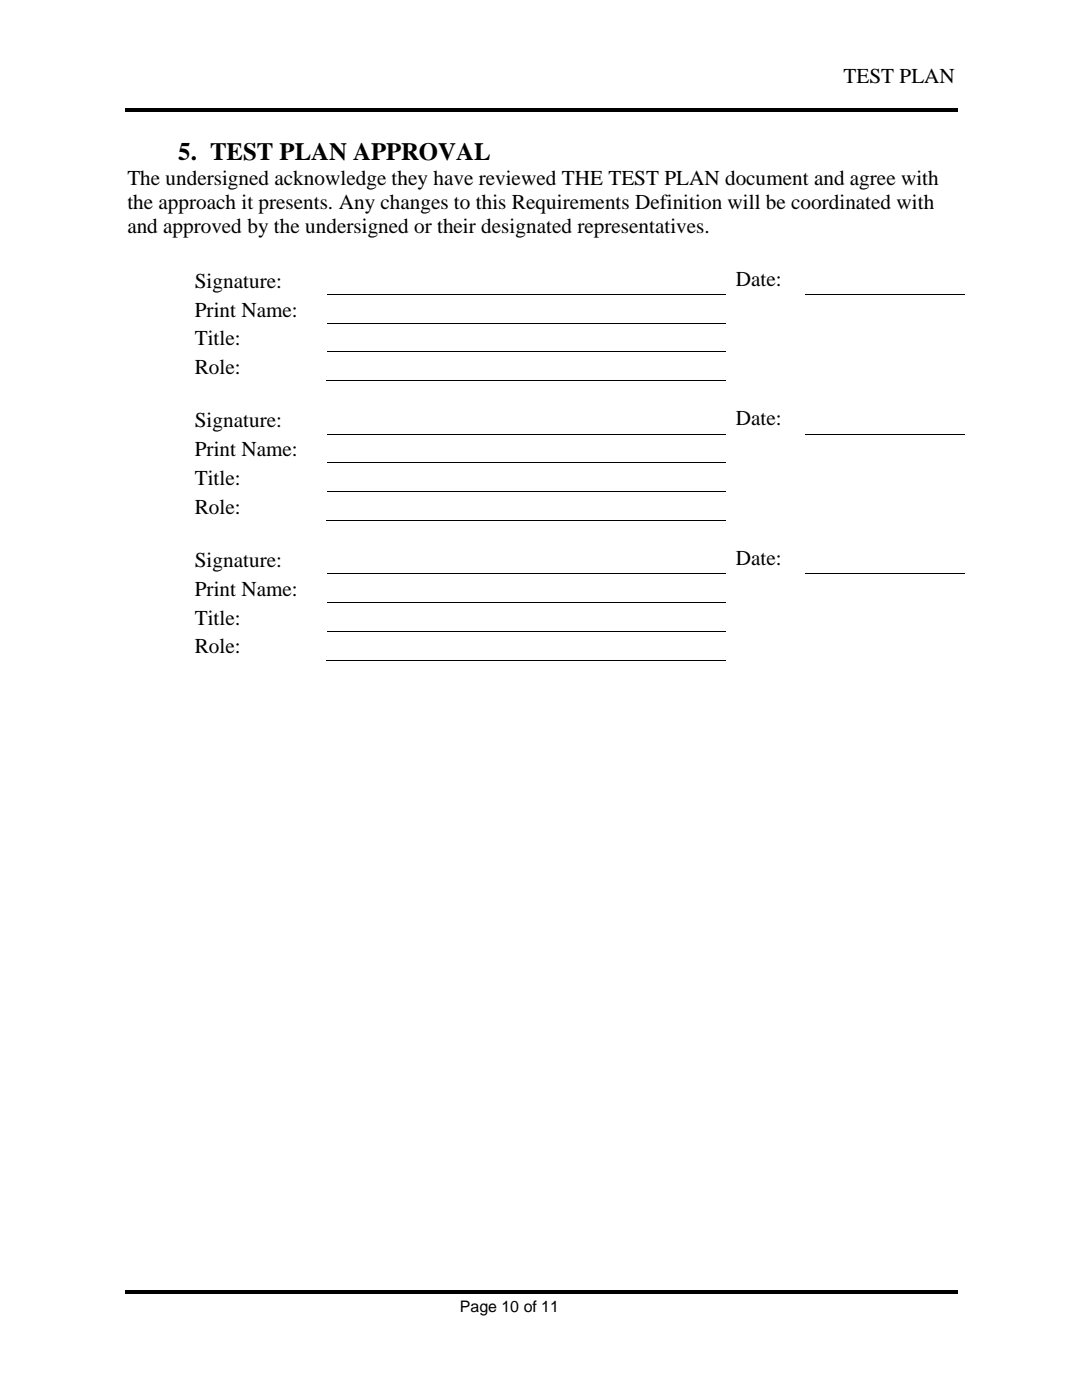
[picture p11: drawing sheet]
<svg xmlns="http://www.w3.org/2000/svg" width="216mm" height="279mm" viewBox="0 0 216 279" stroke-linecap="round" stroke-linejoin="round" font-family="sans-serif">
<defs><g id="words">
<text font-size="5" x="35.6" y="31.8">5. TEST PLAN APPROVAL</text>
<g font-size="4.2">
<text x="168.3" y="16.6">TEST PLAN</text>
<text x="25.4" y="36.8">The undersigned acknowledge they have reviewed THE TEST PLAN document and agree with</text>
<text x="25.4" y="41.7">the approach it presents. Any changes to this Requirements Definition will be coordinated with</text>
<text x="25.4" y="46.6">and approved by the undersigned or their designated representatives.</text>
<text x="38.9" y="57.4">Signature:</text>
<text x="146.8" y="57">Date:</text>
<text x="38.9" y="63.2">Print Name:</text>
<text x="38.9" y="68.9">Title:</text>
<text x="38.9" y="74.7">Role:</text>
<text x="38.9" y="85.3">Signature:</text>
<text x="146.8" y="84.9">Date:</text>
<text x="38.9" y="91">Print Name:</text>
<text x="38.9" y="96.8">Title:</text>
<text x="38.9" y="102.5">Role:</text>
<text x="38.9" y="113.2">Signature:</text>
<text x="146.8" y="112.8">Date:</text>
<text x="38.9" y="118.9">Print Name:</text>
<text x="38.9" y="124.6">Title:</text>
<text x="38.9" y="130.4">Role:</text>
</g>
<text font-size="3.2" x="91.8" y="261.9">Page 10 of 11</text>
</g></defs>
<g fill="#000">
<path d="M24.9 21.5h166.1v.8h-166.1z" fill-rule="evenodd"/>
<path d="M24.9 257.4h166.1v.8h-166.1z" fill-rule="evenodd"/>
</g>
<g fill="none" stroke="#000" stroke-width=".2">
<path d="M65.3 58.8h79.5M160.7 58.8h31.7M65.1 76h79.7M65.3 64.5h79.5M65.3 70.2h79.5M65.3 86.6h79.5M65.3 92.4h79.5M65.3 98.1h79.5M160.7 86.6h31.7M65.1 103.9h79.7M65.3 114.5h79.5M160.7 114.5h31.7"/>
<path d="M65.1 131.8h79.7M65.3 120.2h79.5M65.3 126h79.5"/>
</g>
<use href="#words"/>
</svg>
